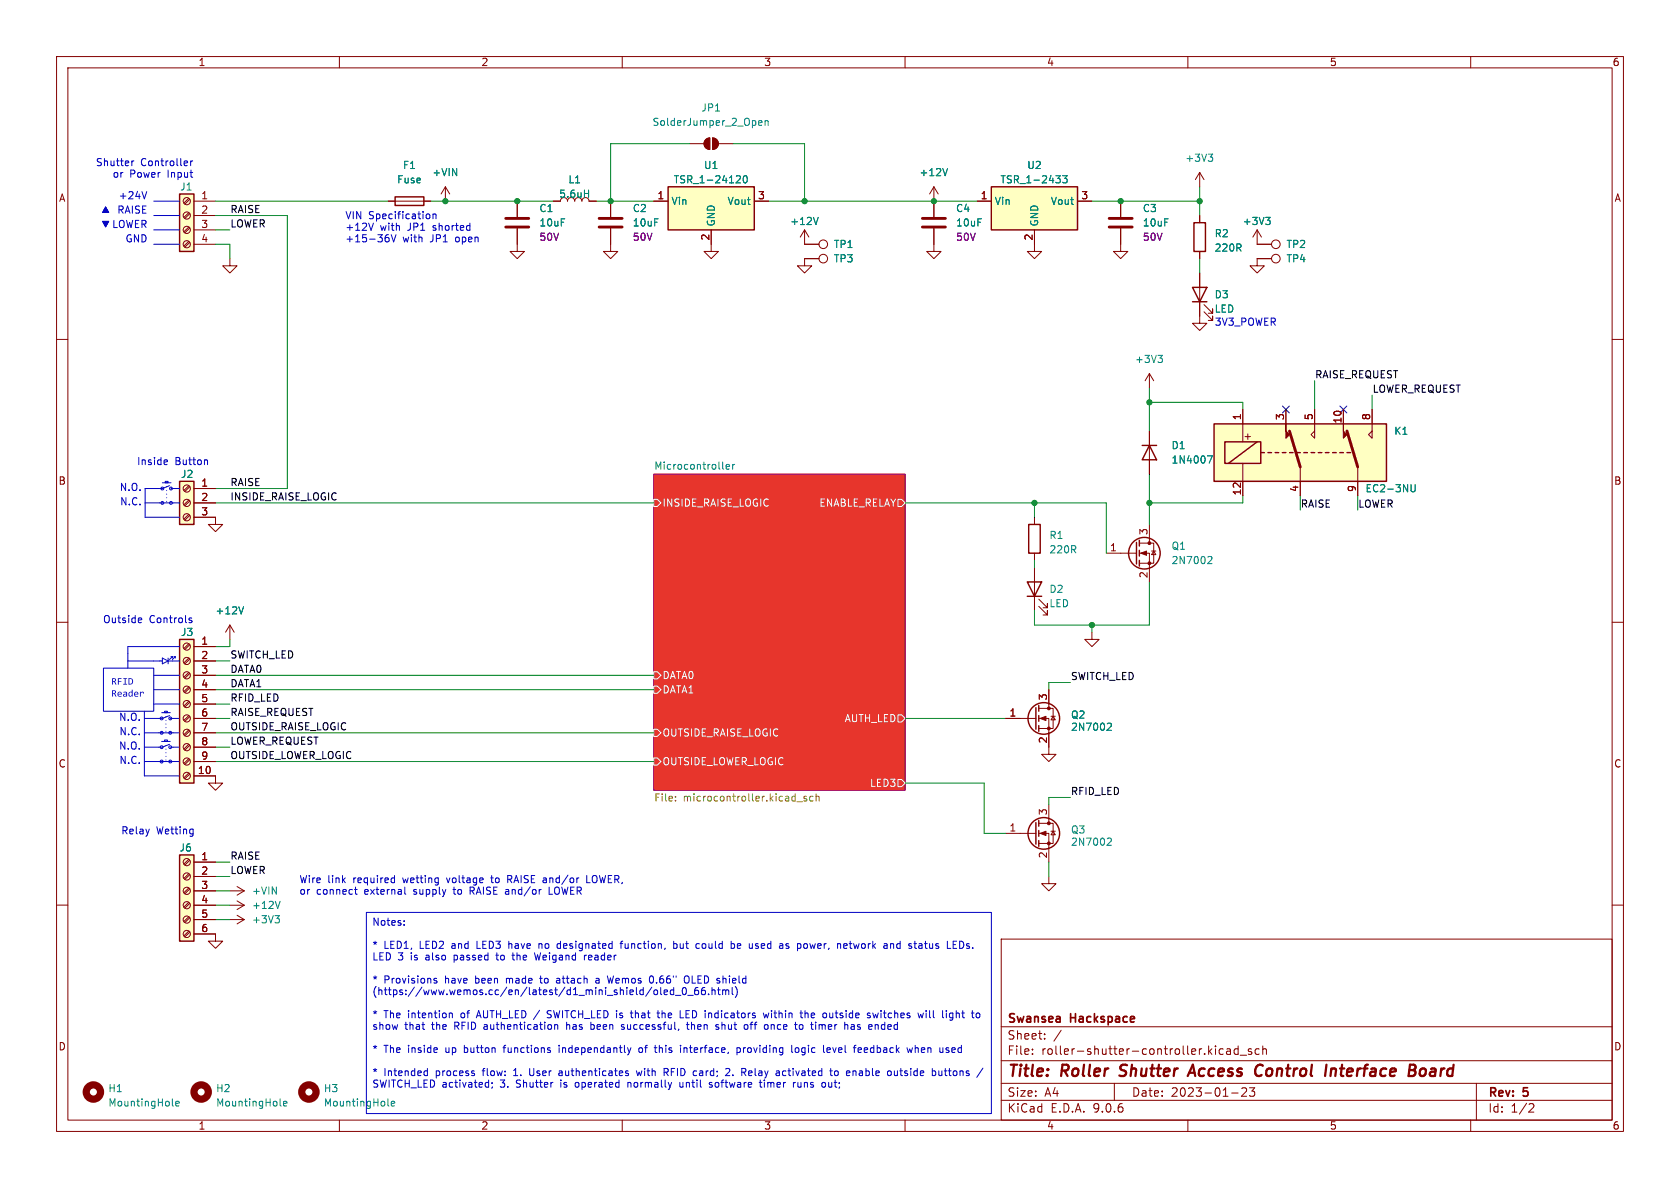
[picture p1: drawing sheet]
<svg xmlns="http://www.w3.org/2000/svg" width="297mm" height="210mm" viewBox="0 0 297 210" stroke-linecap="round" stroke-linejoin="round" font-family="sans-serif">
<defs><g id="words">
<g font-size="2.8" fill="#840000">
<text x="178" y="190.9">Title:</text>
<text x="187.7" y="190.9">Roller</text>
<text x="198.8" y="190.9">Shutter</text>
<text x="211.9" y="190.9">Access</text>
<text x="224.3" y="190.9">Control</text>
<text x="237.5" y="190.9">Interface</text>
<text x="253.1" y="190.9">Board</text>
</g>
<g font-size="2.1" fill="#840000">
<text x="178" y="184">Sheet:</text>
<text x="178" y="181.2">Swansea</text>
<text x="189.3" y="181.2">Hackspace</text>
<text x="178" y="186.7">File:</text>
<text x="184.1" y="186.7">roller-shutter-controller.kicad_sch</text>
<text x="178" y="196.9">KiCad</text>
<text x="178" y="194.1">Size:</text>
<text x="184.7" y="194.1">A4</text>
<text x="185.7" y="196.9">E.D.A.</text>
<text x="193.3" y="196.9">9.0.6</text>
<text x="200" y="194.1">Date:</text>
<text x="207" y="194.1">2023-01-23</text>
<text x="263" y="194.3">Rev:</text>
<text x="263" y="196.9">Id:</text>
<text x="267.1" y="196.9">1/2</text>
<text x="269.4" y="194.3">5</text>
</g>
<g font-size="1.8" fill="#840000">
<text x="35" y="11.9">1</text>
<text x="85" y="11.9">2</text>
<text x="135" y="11.9">3</text>
<text x="185" y="11.9">4</text>
<text x="235" y="11.9">5</text>
<text x="285" y="11.9">6</text>
<text x="10.3" y="35.9">A</text>
<text x="35.5" y="35.3">1</text>
<text x="116.1" y="35.3">1</text>
<text x="133.9" y="35.3">3</text>
<text x="173.3" y="35.3">1</text>
<text x="191.1" y="35.3">3</text>
<text x="285.3" y="35.9">A</text>
<text x="35.5" y="37.8">2</text>
<text x="35.5" y="40.4">3</text>
<text x="35.5" y="42.9">4</text>
<text x="125.5" y="42.6" transform="rotate(-90 125.5 42.6)">2</text>
<text x="182.6" y="42.6" transform="rotate(-90 182.6 42.6)">2</text>
<text x="219.5" y="74.4" transform="rotate(-90 219.5 74.4)">1</text>
<text x="219.7" y="78">+</text>
<text x="227.1" y="74.4" transform="rotate(-90 227.1 74.4)">3</text>
<text x="232.2" y="74.4" transform="rotate(-90 232.2 74.4)">5</text>
<text x="237.2" y="75" transform="rotate(-90 237.2 75)">10</text>
<text x="242.3" y="74.4" transform="rotate(-90 242.3 74.4)">8</text>
<text x="10.3" y="85.9">B</text>
<text x="35.5" y="86.1">1</text>
<text x="35.5" y="88.6">2</text>
<text x="219.5" y="87.7" transform="rotate(-90 219.5 87.7)">12</text>
<text x="229.6" y="87.1" transform="rotate(-90 229.6 87.1)">4</text>
<text x="239.8" y="87.1" transform="rotate(-90 239.8 87.1)">9</text>
<text x="285.3" y="85.9">B</text>
<text x="35.5" y="91.2">3</text>
<text x="202.9" y="94.7" transform="rotate(-90 202.9 94.7)">3</text>
<text x="196.1" y="97.5">1</text>
<text x="202.9" y="102.3" transform="rotate(-90 202.9 102.3)">2</text>
<text x="35.5" y="114">1</text>
<text x="35.5" y="116.6">2</text>
<text x="35.5" y="119.1">3</text>
<text x="35.5" y="121.7">4</text>
<text x="35.5" y="124.2">5</text>
<text x="185.2" y="123.9" transform="rotate(-90 185.2 123.9)">3</text>
<text x="35.5" y="126.7">6</text>
<text x="35.5" y="129.3">7</text>
<text x="35.5" y="131.8">8</text>
<text x="178.4" y="126.7">1</text>
<text x="185.2" y="131.5" transform="rotate(-90 185.2 131.5)">2</text>
<text x="10.3" y="135.9">C</text>
<text x="34.9" y="136.9">10</text>
<text x="35.5" y="134.4">9</text>
<text x="285.3" y="135.9">C</text>
<text x="178.4" y="147.1">1</text>
<text x="185.2" y="144.2" transform="rotate(-90 185.2 144.2)">3</text>
<text x="35.5" y="152.1">1</text>
<text x="35.5" y="154.7">2</text>
<text x="185.2" y="151.8" transform="rotate(-90 185.2 151.8)">2</text>
<text x="35.5" y="157.2">3</text>
<text x="35.5" y="159.8">4</text>
<text x="35.5" y="162.3">5</text>
<text x="35.5" y="164.8">6</text>
<text x="10.3" y="185.9">D</text>
<text x="285.3" y="185.9">D</text>
<text x="35" y="199.9">1</text>
<text x="85" y="199.9">2</text>
<text x="135" y="199.9">3</text>
<text x="185" y="199.9">4</text>
<text x="235" y="199.9">5</text>
<text x="285" y="199.9">6</text>
</g>
<g font-size="1.8" fill="#008484">
<text x="115.3" y="22.5">SolderJumper_2_Open</text>
<text x="123.9" y="19.9">JP1</text>
<text x="209.4" y="28.8">+3V3</text>
<text x="31.8" y="33.9">J1</text>
<text x="70.1" y="32.6">Fuse</text>
<text x="71.1" y="30.1">F1</text>
<text x="76.3" y="31.3">+VIN</text>
<text x="98.7" y="35.2">5.6uH</text>
<text x="100.4" y="32.6">L1</text>
<text x="119" y="32.6">TSR_1-24120</text>
<text x="124.4" y="30.1">U1</text>
<text x="162.5" y="31.3">+12V</text>
<text x="176.8" y="32.6">TSR_1-2433</text>
<text x="181.5" y="30.1">U2</text>
<text x="95.3" y="37.7">C1</text>
<text x="95.3" y="40.2">10uF</text>
<text x="111.8" y="37.7">C2</text>
<text x="111.8" y="40.2">10uF</text>
<text x="118.6" y="36.4">Vin</text>
<text x="126.6" y="40.1" transform="rotate(-90 126.6 40.1)">GND</text>
<text x="128.5" y="36.4">Vout</text>
<text x="139.6" y="40">+12V</text>
<text x="168.9" y="37.7">C4</text>
<text x="168.9" y="40.2">10uF</text>
<text x="175.8" y="36.4">Vin</text>
<text x="183.7" y="40.1" transform="rotate(-90 183.7 40.1)">GND</text>
<text x="185.7" y="36.4">Vout</text>
<text x="201.9" y="37.7">C3</text>
<text x="201.9" y="40.2">10uF</text>
<text x="219.6" y="40">+3V3</text>
<text x="147.3" y="44">TP1</text>
<text x="147.3" y="46.6">TP3</text>
<text x="214.6" y="42.1">R2</text>
<text x="214.6" y="44.7">220R</text>
<text x="227.3" y="44">TP2</text>
<text x="227.3" y="46.6">TP4</text>
<text x="214.6" y="52.9">D3</text>
<text x="214.6" y="55.5">LED</text>
<text x="200.6" y="64.4">+3V3</text>
<text x="246.4" y="77.1">K1</text>
<text x="115.6" y="83.1">Microcontroller</text>
<text x="207" y="79.6">D1</text>
<text x="207" y="82.1">1N4007</text>
<text x="31.9" y="84.7">J2</text>
<text x="241.3" y="87.2">EC2-3NU</text>
<text x="185.4" y="95.5">R1</text>
<text x="185.4" y="98">220R</text>
<text x="207" y="97.4">Q1</text>
<text x="207" y="99.9">2N7002</text>
<text x="185.4" y="105">D2</text>
<text x="185.4" y="107.5">LED</text>
<text x="31.9" y="112.6">J3</text>
<text x="38" y="108.8">+12V</text>
<text x="189.2" y="127.2">Q2</text>
<text x="189.2" y="129.4">2N7002</text>
<text x="189.2" y="147.5">Q3</text>
<text x="189.2" y="149.7">2N7002</text>
<text x="31.6" y="150.7">J6</text>
<text x="44.5" y="158.3">+VIN</text>
<text x="44.5" y="160.9">+12V</text>
<text x="44.5" y="163.4">+3V3</text>
<text x="19.1" y="193.3">H1</text>
<text x="19.1" y="195.8">MountingHole</text>
<text x="38.1" y="193.3">H2</text>
<text x="38.1" y="195.8">MountingHole</text>
<text x="57.2" y="193.3">H3</text>
<text x="57.2" y="195.8">MountingHole</text>
</g>
<g font-size="1.8" fill="#0000c2">
<text x="16.9" y="29.5">Shutter</text>
<text x="24.9" y="29.5">Controller</text>
<text x="19.8" y="31.5">or</text>
<text x="20.9" y="35.3">+24V</text>
<text x="22.9" y="31.5">Power</text>
<text x="29.7" y="31.5">Input</text>
<text x="17.8" y="37.7">þÿ%²</text>
<text x="17.8" y="40.3">þÿ%¼</text>
<text x="19.7" y="40.4">LOWER</text>
<text x="20.6" y="37.9">RAISE</text>
<text x="61" y="39">VIN</text>
<text x="61" y="41">+12V</text>
<text x="65.2" y="39">Specification</text>
<text x="67.2" y="41">with</text>
<text x="72.2" y="41">JP1</text>
<text x="76.8" y="41">shorted</text>
<text x="22.1" y="42.9">GND</text>
<text x="61" y="43">+15-36V</text>
<text x="71.2" y="43">with</text>
<text x="76.2" y="43">JP1</text>
<text x="80.8" y="43">open</text>
<text x="214.7" y="57.7">3V3_POWER</text>
<text x="24.1" y="82.3">Inside</text>
<text x="30.9" y="82.3">Button</text>
<text x="21.1" y="86.9">N.O.</text>
<text x="21.1" y="89.4">N.C.</text>
<text x="18.1" y="110.2">Outside</text>
<text x="26.4" y="110.2">Controls</text>
<text x="19.7" y="121.2">RFID</text>
<text x="19.7" y="123.4">Reader</text>
<text x="20.9" y="127.5">N.O.</text>
<text x="21" y="130.1">N.C.</text>
<text x="20.9" y="132.6">N.O.</text>
<text x="21" y="135.1">N.C.</text>
<text x="21.3" y="147.6">Relay</text>
<text x="27.6" y="147.6">Wetting</text>
<text x="52.8" y="156.2">Wire</text>
<text x="52.8" y="158.2">or</text>
<text x="55.9" y="158.2">connect</text>
<text x="57.9" y="156.2">link</text>
<text x="62.6" y="156.2">required</text>
<text x="64.5" y="158.2">external</text>
<text x="71.5" y="156.2">wetting</text>
<text x="73.4" y="158.2">supply</text>
<text x="79.5" y="156.2">voltage</text>
<text x="80.7" y="158.2">to</text>
<text x="83.7" y="158.2">RAISE and/or</text>
<text x="87.5" y="156.2">to</text>
<text x="90.6" y="156.2">RAISE and/or</text>
<text x="98.1" y="158.2">LOWER</text>
<text x="105" y="156.2">LOWER,</text>
<text x="65.7" y="164">Notes:</text>
<text x="65.7" y="168.1">*</text>
<text x="65.7" y="170.1">LED 3</text>
<text x="67.9" y="168.1">LED1,</text>
<text x="72.7" y="170.1">is</text>
<text x="74.3" y="168.1">LED2</text>
<text x="75.5" y="170.1">also</text>
<text x="80.1" y="168.1">and</text>
<text x="80.7" y="170.1">passed</text>
<text x="84.7" y="168.1">LED3</text>
<text x="88.4" y="170.1">to</text>
<text x="90.6" y="168.1">have</text>
<text x="91.5" y="170.1">the</text>
<text x="95.6" y="170.1">Weigand</text>
<text x="96.1" y="168.1">no</text>
<text x="99.6" y="168.1">designated</text>
<text x="104.5" y="170.1">reader</text>
<text x="111" y="168.1">function,</text>
<text x="120.5" y="168.1">but</text>
<text x="124.7" y="168.1">could</text>
<text x="131.1" y="168.1">be</text>
<text x="134.5" y="168.1">used</text>
<text x="140.1" y="168.1">as</text>
<text x="143.4" y="168.1">power,</text>
<text x="150.7" y="168.1">network</text>
<text x="159.1" y="168.1">and</text>
<text x="163.8" y="168.1">status</text>
<text x="170.7" y="168.1">LEDs.</text>
<text x="65.7" y="174.2">*</text>
<text x="65.7" y="176.2">(https://www.wemos.cc/en/latest/d1_mini_shield/oled_0_66.html)</text>
<text x="67.9" y="174.2">Provisions</text>
<text x="78.8" y="174.2">have</text>
<text x="84.3" y="174.2">been</text>
<text x="89.9" y="174.2">made</text>
<text x="96.2" y="174.2">to</text>
<text x="99.2" y="174.2">attach</text>
<text x="106.4" y="174.2">a</text>
<text x="108.7" y="174.2">Wemos</text>
<text x="116.3" y="174.2">0.66&quot;</text>
<text x="122.7" y="174.2">OLED shield</text>
<text x="65.7" y="180.3">*</text>
<text x="65.7" y="182.4">show</text>
<text x="67.9" y="180.3">The</text>
<text x="71.5" y="182.4">that</text>
<text x="72.2" y="180.3">intention</text>
<text x="76.5" y="182.4">the</text>
<text x="80.6" y="182.4">RFID</text>
<text x="81.8" y="180.3">of</text>
<text x="84.8" y="180.3">AUTH_LED /</text>
<text x="86" y="182.4">authentication</text>
<text x="97.6" y="180.3">SWITCH_LED is</text>
<text x="100.8" y="182.4">has</text>
<text x="105.3" y="182.4">been</text>
<text x="110.9" y="182.4">successful,</text>
<text x="112.8" y="180.3">that</text>
<text x="117.7" y="180.3">the</text>
<text x="121.9" y="180.3">LED indicators</text>
<text x="122.7" y="182.4">then</text>
<text x="128" y="182.4">shut</text>
<text x="133.2" y="182.4">off</text>
<text x="137" y="182.4">once</text>
<text x="137.1" y="180.3">within</text>
<text x="142.7" y="182.4">to</text>
<text x="143.8" y="180.3">the</text>
<text x="145.7" y="182.4">timer</text>
<text x="148" y="180.3">outside</text>
<text x="151.8" y="182.4">has</text>
<text x="156" y="180.3">switches</text>
<text x="156.3" y="182.4">ended</text>
<text x="165.3" y="180.3">will</text>
<text x="169.7" y="180.3">light</text>
<text x="65.7" y="186.5">*</text>
<text x="65.7" y="190.5">*</text>
<text x="67.9" y="186.5">The</text>
<text x="67.9" y="190.5">Intended</text>
<text x="72.2" y="186.5">inside</text>
<text x="77.1" y="190.5">process</text>
<text x="79" y="186.5">up</text>
<text x="82.5" y="186.5">button</text>
<text x="85.6" y="190.5">flow:</text>
<text x="89.7" y="186.5">functions</text>
<text x="91.3" y="190.5">1.</text>
<text x="94.3" y="190.5">User</text>
<text x="99.7" y="186.5">independantly</text>
<text x="99.7" y="190.5">authenticates</text>
<text x="113.7" y="190.5">with</text>
<text x="114" y="186.5">of</text>
<text x="117.1" y="186.5">this</text>
<text x="118.6" y="190.5">RFID</text>
<text x="121.7" y="186.5">interface,</text>
<text x="124" y="190.5">card;</text>
<text x="130" y="190.5">2.</text>
<text x="131.9" y="186.5">providing</text>
<text x="133" y="190.5">Relay</text>
<text x="139.3" y="190.5">activated</text>
<text x="141.8" y="186.5">logic</text>
<text x="147.6" y="186.5">level</text>
<text x="149.1" y="190.5">to</text>
<text x="152.1" y="190.5">enable</text>
<text x="153.3" y="186.5">feedback</text>
<text x="159.6" y="190.5">outside</text>
<text x="162.9" y="186.5">when</text>
<text x="167.7" y="190.5">buttons</text>
<text x="168.8" y="186.5">used</text>
<text x="65.7" y="192.6">SWITCH_LED activated;</text>
<text x="88.6" y="192.6">3.</text>
<text x="91.6" y="192.6">Shutter</text>
<text x="99.6" y="192.6">is</text>
<text x="102.4" y="192.6">operated</text>
<text x="111.8" y="192.6">normally</text>
<text x="121.2" y="192.6">until</text>
<text x="126.7" y="192.6">software</text>
<text x="135.8" y="192.6">timer</text>
<text x="141.9" y="192.6">runs</text>
<text x="147.2" y="192.6">out;</text>
</g>
<g font-size="1.8">
<text x="40.6" y="37.8">RAISE</text>
<text x="40.6" y="40.3">LOWER</text>
<text x="232.4" y="67">RAISE_REQUEST</text>
<text x="242.6" y="69.5">LOWER_REQUEST</text>
<text x="40.6" y="86">RAISE</text>
<text x="40.6" y="88.6">INSIDE_RAISE_LOGIC</text>
<text x="229.9" y="89.8">RAISE</text>
<text x="240" y="89.8">LOWER</text>
<text x="40.6" y="119">DATA0</text>
<text x="40.6" y="116.5">SWITCH_LED</text>
<text x="40.6" y="121.6">DATA1</text>
<text x="40.6" y="124.1">RFID_LED</text>
<text x="189.2" y="120.3">SWITCH_LED</text>
<text x="40.6" y="131.7">LOWER_REQUEST</text>
<text x="40.6" y="126.7">RAISE_REQUEST</text>
<text x="40.6" y="129.2">OUTSIDE_RAISE_LOGIC</text>
<text x="40.6" y="134.3">OUTSIDE_LOWER_LOGIC</text>
<text x="189.2" y="140.6">RFID_LED</text>
<text x="40.6" y="154.6">LOWER</text>
<text x="40.6" y="152.1">RAISE</text>
</g>
<g font-size="1.8" fill="#840084">
<text x="95.3" y="42.8">50V</text>
<text x="111.8" y="42.8">50V</text>
<text x="168.9" y="42.8">50V</text>
<text x="201.9" y="42.8">50V</text>
</g>
<g font-size="1.8" fill="#fff">
<text x="117" y="89.8">INSIDE_RAISE_LOGIC</text>
<text x="144.7" y="89.8">ENABLE_RELAY</text>
<text x="117" y="120.2">DATA0</text>
<text x="117" y="122.8">DATA1</text>
<text x="117" y="130.4">OUTSIDE_RAISE_LOGIC</text>
<text x="149.2" y="127.9">AUTH_LED</text>
<text x="117" y="135.5">OUTSIDE_LOWER_LOGIC</text>
<text x="153.7" y="139.3">LED3</text>
</g>
<g font-size="1.8" fill="#848400">
<text x="115.6" y="142">File:</text>
<text x="120.8" y="142">microcontroller.kicad_sch</text>
</g>
</g></defs>
<g fill="#fff" stroke="#fff" stroke-width=".18">
<path d="M0 0h297v210h-297z"/>
<circle cx="28.6" cy="134.6" r=".25"/>
<circle cx="28.6" cy="129.5" r=".25"/>
</g>
<g fill="none" stroke="#840000" stroke-width=".18">
<path d="M10 10h277v190h-277zM12 12h273v186h-273zM60 10v2M110 10v2M160 10v2M210 10v2M260 10v2M10 60h2M285 60h2M10 110h2M285 110h2M10 160h2"/>
<path d="M177 166h108v32h-108zM285 160h2M60 198v2M110 198v2M160 198v2M177 194.5h108M177 191.5h108M177 187.5h108M177 181.5h108M182.5 186.3v.1M182.5 185.5v.1M184.7 183.6v.1"/>
<path d="M184.7 182.8v.1M187.6 182.1l-1.3 2M197 191.5v3M210 198v2M215.5 186.1l.3 .3 .4-.1M216.2 185.5l-.4-.1-.3 .3M216.9 185.5h.6v.9M217.5 185.8h-.5a.29 .29 0 0 0-.2 .3 .29 .29 0 0 0 .2 .3l.5-.1M217.7 193.2h1.2M218.9 185.5l-.4-.1-.3 .3v.4l.1 .2h.6M218.9 184.9v1.5M219.2 186.5h1.2"/>
<path d="M219.5 192.4l.6-.1 .2 .1 .1 .3-.9 1.1h.9M220.9 192.3h.9l-.5 .6 .4 .1v.7l-.2 .1h-.4l-.2-.1M221.2 185.5l-.3-.1-.2 .2v.2l.5 .2v.3h-.5M222.6 185.5l-.4-.1-.3 .3v.4l.1 .2h.6M223.2 185.5l.3-.1 .3 .1 .1 .9M223.2 184.9v1.5M260 198v2M261 191.5v6.5M270.5 195.1l.5 .1 .2 .3-1 1.1h1"/>
</g>
<path d="M197.9 190.1l.3 .1M198.2 188.4l-.1 .2v.4M210 190.2l.9-2 .4 2M210.2 189.6h1M222.7 188.2l.5 .2M223 190l-.4 .2M235.5 189l.2-.1 .4 .1v1.2M250.2 189.4v.4M250.2 188.4l.1 .2-.2 .4M251.2 189.1a.52 .52 0 0 1 .5-.2 .52 .52 0 0 1 .4 .4l-.1 .5a.55 .55 0 0 1-.5 .4 .55 .55 0 0 1-.5-.4z" fill="none" stroke="#840000" stroke-width=".4"/>
<path d="M115.6 83.8h44.4v55.9h-44.4z" fill="#e7352c" stroke="#e7352c" stroke-width=".18"/>
<path d="M29.1 130.8h.5v.3h-.5z" fill="#fff"/>
<g fill="#fff" stroke="#fff" stroke-width=".18">
<circle cx="30.2" cy="88.9" r=".25"/>
<circle cx="28.6" cy="127" r=".25"/>
<circle cx="28.7" cy="88.9" r=".25"/>
<circle cx="30.1" cy="134.6" r=".25"/>
</g>
<path d="M29.2 85.1h.5v.2h-.5z" fill="#fff"/>
<g fill="#fff" stroke="#fff" stroke-width=".18">
<circle cx="30.1" cy="132.1" r=".25"/>
<circle cx="30.1" cy="127" r=".25"/>
<circle cx="28.7" cy="86.4" r=".25"/>
<circle cx="28.6" cy="132.1" r=".25"/>
<circle cx="30.2" cy="86.4" r=".25"/>
<circle cx="30.1" cy="129.5" r=".25"/>
</g>
<path d="M29.1 125.7h.5v.3h-.5z" fill="#fff"/>
<path d="M115.6 83.8h44.4v55.9h-44.4z" fill="none" stroke="#840084" stroke-width=".18"/>
<path d="M115.6 88.3h.6l.6 .6-.6 .6h-.6zM158.7 88.3h.7l.6 .6-.6 .6h-.7zM115.6 118.7h.6l.6 .7-.6 .6h-.6zM115.6 134h.6l.6 .6-.6 .7h-.6zM115.6 128.9h.6l.6 .6-.6 .7h-.6zM115.6 121.3h.6l.6 .6-.6 .7h-.6zM158.7 126.4h.7l.6 .6-.6 .6h-.7zM158.7 137.8h.7l.6 .6-.6 .7h-.7z" fill="none" stroke="#fff" stroke-width=".18"/>
<path d="M127.8 82.8l.1 .1M128.4 82.5l.6-.1-.1-.2-.3-.1-.2 .2v.6h.5M129.5 82.1v.8M129.9 82.1l-.4 .2" fill="none" stroke="#008484" stroke-width=".18"/>
<path d="M119.4 141.5v.1M119.4 140.8v.1M140.9 141.7h1M142.6 140.8h-.3l-.2 .1 .1 .2 .4 .1v.3h-.5M143.7 140.8h-.3l-.3 .2 .1 .5h.5M144.3 140.9l.2-.1h.3v.8M144.3 140.3v1.3" fill="none" stroke="#848400" stroke-width=".18"/>
<path d="M31.7 151.1h2.6v15.3h-2.6z" fill="#ffffc2"/>
<path d="M31.7 151.1h2.6v15.3h-2.6z" fill="none" stroke="#840000" stroke-width=".25"/>
<g fill="none" stroke="#840000" stroke-width=".18">
<path d="M33.4 151.9l-.9 .8M33.4 154.4l-.9 .9M33.4 157l-.9 .8M33.4 159.5l-.9 .9M33.6 152.1l-.9 .8M33.6 154.6l-.9 .8M33.6 157.1l-.9 .9M33.6 159.7l-.9 .8M34.3 152.4h3.8M34.3 154.9h3.8M34.3 157.5h3.8M40.6 157.5h2.6"/>
<path d="M41.9 156.7l1.3 .8M43.2 157.5l-1.3 .7M33.4 162.1l-.9 .8M33.4 164.6l-.9 .8M33.6 162.2l-.9 .9M33.6 164.8l-.9 .8M34.3 160h3.8M34.3 162.6h3.8M34.3 165.1h3.8"/>
<circle cx="33" cy="152.4" r=".63"/>
<circle cx="33" cy="157.5" r=".63"/>
<circle cx="33" cy="154.9" r=".63"/>
<circle cx="33" cy="162.6" r=".63"/>
<circle cx="33" cy="160" r=".63"/>
<circle cx="33" cy="165.1" r=".63"/>
</g>
<path d="M31.7 113h2.6v25.4h-2.6z" fill="#ffffc2"/>
<path d="M181.9 92.7h2v5.1h-2zM31.7 113h2.6v25.4h-2.6z" fill="none" stroke="#840000" stroke-width=".25"/>
<g fill="none" stroke="#840000" stroke-width=".18">
<path d="M142.2 45.7v1.3h1.3l-1.3 1.3-1.2-1.3h1.2M182.9 91.4v1.3M182.9 97.8v1.3M33.4 113.8l-.9 .8M33.4 116.3l-.9 .9M33.4 118.9l-.9 .8M33.6 114l-.9 .8M33.6 116.5l-.9 .8M33.6 119l-.9 .9M34.3 114.3h3.8M34.3 116.8h3.8M34.3 119.4h3.8"/>
<path d="M40.6 110.5l.8 1.3M40.6 110.5l-.7 1.3M40.6 110.5v2.5M33.4 121.4l-.9 .9M33.4 124l-.9 .8M33.4 126.5l-.9 .8M33.4 129l-.9 .9M33.4 131.6l-.9 .8M33.4 134.1l-.9 .9M33.4 136.7l-.9 .8M33.6 121.6l-.9 .8M33.6 124.1l-.9 .9"/>
<path d="M33.6 126.7l-.9 .8M33.6 129.2l-.9 .8M33.6 131.7l-.9 .9M33.6 134.3l-.9 .8M33.6 136.8l-.9 .9M34.3 137.2h3.8v1.2h-1.3l1.3 1.3 1.3-1.3h-1.3M34.3 121.9h3.8M34.3 124.5h3.8M34.3 127h3.8M34.3 129.5h3.8M34.3 132.1h3.8M34.3 134.6h3.8"/>
<circle cx="33" cy="119.4" r=".63"/>
<circle cx="33" cy="116.8" r=".63"/>
<circle cx="33" cy="114.3" r=".63"/>
<circle cx="33" cy="124.5" r=".63"/>
<circle cx="33" cy="121.9" r=".63"/>
<circle cx="33" cy="127" r=".63"/>
<circle cx="33" cy="134.6" r=".63"/>
<circle cx="33" cy="129.5" r=".63"/>
<circle cx="33" cy="132.1" r=".63"/>
<circle cx="33" cy="137.2" r=".63"/>
</g>
<path d="M43.1 107.3l-.5 1.2" fill="none" stroke="#008484" stroke-width=".18"/>
<path d="M31.7 34.3h2.6v10.2h-2.6z" fill="#ffffc2"/>
<path d="M31.7 34.3h2.6v10.2h-2.6zM69.8 34.8h5.1v1.5h-5.1zM210.8 50.8h2.6l-1.3 2.5zM210.8 53.3h2.6" fill="none" stroke="#840000" stroke-width=".25"/>
<g fill="none" stroke="#840000" stroke-width=".18">
<path d="M33.4 35.1l-.9 .8M33.4 37.6l-.9 .8M33.6 35.2l-.9 .9M33.6 37.8l-.9 .8M34.3 35.6h3.8M34.3 38.1h3.8M68.6 35.6h7.6M78.7 33l-.7 1.3M78.7 33l.8 1.3M78.7 33v2.6M33.4 40.1l-.9 .9M33.4 42.7l-.9 .8"/>
<path d="M33.6 40.3l-.9 .8M33.6 42.8l-.9 .9M34.3 40.6h3.8M34.3 43.2h3.8M212.1 48.3v7.6M212.9 55.1l1.5 1.5v-.7v.7h-.8M212.9 53.8l1.5 1.6v-.8v.8h-.8M203.2 66l.8 1.3M203.2 66l-.8 1.3M203.2 66v2.6"/>
<circle cx="33" cy="38.1" r=".63"/>
<circle cx="33" cy="35.6" r=".63"/>
<circle cx="33" cy="40.6" r=".63"/>
<circle cx="33" cy="43.2" r=".63"/>
</g>
<path d="M204.7 62.8h.8l-.4 .5M205.3 63.3l.2 .2v.3l-.2 .3" fill="none" stroke="#008484" stroke-width=".18"/>
<path d="M214.6 74.9h30.5v10.2h-30.5z" fill="#ffffc2"/>
<g fill="none" stroke="#840000" stroke-width=".25">
<path d="M214.6 74.9h30.5v10.2h-30.5zM216.5 78.1h6.4v3.8h-6.4zM222.2 78.1l-5 3.8M222.9 80h.6M224.2 80h.6M225.4 80h.7M226.7 80h.6M228 80h.6M229.2 80h.7M230.5 80h.6M231.8 80h.6M233 80h.7"/>
<path d="M234.3 80h.6M235.6 80h.6M236.9 80h.6M238.1 80h.7"/>
</g>
<path d="M97.8 35.6h1.3M102.9 35.6a.64 .64 0 0 1 .6-.7 .64 .64 0 0 1 .6 .7h1.3M107.9 43.2v1.3h1.3l-1.3 1.2-1.2-1.2h1.2M219.7 72.4v5.7M227.3 72.4v2.5M232.4 72.4v5.1l-.6-.7 .6-.6M237.5 72.4v2.5M242.6 72.4v5.1l-.7-.7 .7-.6M219.7 81.9v5.7M229.9 82.6v5M240 82.6v5" fill="none" stroke="#840000" stroke-width=".18"/>
<g fill="#840000" stroke="#840000" stroke-width=".18">
<path d="M227.3 74.9v1.3l.7 .6-.7 .7z"/>
<path d="M237.5 74.9v1.3l.6 .6-.6 .7z"/>
</g>
<path d="M228 76.2l1.9 6.4M238.1 76.2l1.9 6.4" fill="none" stroke="#840000" stroke-width=".51"/>
<path d="M103.3 34.2h.7M104 33.6v1.3M249.5 85.7v1l.2 .2h.4l.1-.2v-1" fill="none" stroke="#008484" stroke-width=".18"/>
<path d="M31.7 85.1h2.6v7.6h-2.6z" fill="#ffffc2"/>
<g fill="none" stroke="#840000" stroke-width=".25">
<path d="M211.1 39.4h2v5.1h-2zM201.9 78.7h2.6M203.2 78.7l1.3 2.6h-2.6zM31.7 85.1h2.6v7.6h-2.6zM200.9 95.9v3.8M201.4 95.5v1M201.4 97.3v1M201.4 99.1v1M181.6 102.9h2.5l-1.2 2.5zM181.6 105.4h2.5M183.1 125.1v3.8M183.6 124.7v1"/>
<path d="M183.6 126.5v1M183.6 128.3v1M183.1 145.4v3.8M183.6 145v1.1M183.6 146.8v1M183.6 148.6v1"/>
<circle cx="202.3" cy="97.8" r="2.79"/>
<circle cx="184.5" cy="127" r="2.79"/>
<circle cx="184.5" cy="147.3" r="2.79"/>
</g>
<g fill="none" stroke="#840000" stroke-width=".18">
<path d="M91.4 35.6v2.8M165.1 33l.8 1.3M165.1 33l-.8 1.3M165.1 33v5.4M212.1 38.1v1.3M40.6 45.7v1.3h-1.2l1.2 1.3 1.3-1.3h-1.3M91.4 40.4v4.1h1.3l-1.3 1.2-1.2-1.2h1.2M142.2 40.6v2.6h2.6M142.2 45.7h2.6M142.2 40.6l.8 1.3M142.2 40.6l-.7 1.3M165.1 40.4v4.1h1.3l-1.3 1.2-1.3-1.2h1.3"/>
<path d="M182.9 43.2v1.3h1.2l-1.2 1.2-1.3-1.2h1.3M198.1 43.2v1.3h1.3l-1.3 1.2-1.3-1.2h1.3M212.1 44.5v1.2M222.2 45.7v1.3h1.3l-1.3 1.3-1.2-1.3h1.2M222.2 40.6l-.7 1.3M222.2 40.6l.8 1.3M222.2 40.6v2.6M203.2 76.2v7.6M33.4 85.9l-.9 .8M33.4 88.4l-.9 .8M33.4 90.9l-.9 .9M33.6 86l-.9 .9"/>
<path d="M33.6 88.6l-.9 .8M33.6 91.1l-.9 .8M34.3 91.4h3.8v1.3h1.3l-1.3 1.3-1.3-1.3h1.3M34.3 86.4h3.8M34.3 88.9h3.8M195.6 97.8h5.3M201.4 96h2.6v3.6h-2.6M201.4 97.8h1.8v5.1M203.2 92.7v3.3M203.6 97.4h.7M204 97.4l.3 .6h-.7zM182.9 100.3v7.7"/>
<path d="M183.6 107.2l1.6 1.5v-.7v.7h-.8M183.6 105.9l1.6 1.5v-.7v.7h-.8M193 111.8v1.2h1.3l-1.3 1.3-1.2-1.3h1.2M177.8 127h5.3M183.6 127h1.8v6.4h1.3l-1.3 1.2-1.3-1.2h1.3M183.6 125.2h2.6v3.6h-2.6M185.4 121.9v3.3M185.8 126.6h.8M186.2 126.6l.4 .7h-.8zM41.9 159.3l1.3 .7M177.8 147.3h5.3M183.6 145.5h2.6v3.6h-2.6"/>
<path d="M183.6 147.3h1.8v5.1M185.4 154.9v1.3h1.3l-1.3 1.3-1.3-1.3h1.3M185.4 142.2v3.3M185.8 146.9h.8M186.2 146.9l.4 .7h-.8zM38.1 165.1v1.3h-1.3l1.3 1.2 1.3-1.2h-1.3M40.6 162.6h2.6M40.6 160h2.6M41.9 161.8l1.3 .8M43.2 162.6l-1.3 .7M43.2 160l-1.3 .8"/>
<circle cx="145.5" cy="45.7" r=".76"/>
<circle cx="145.5" cy="43.2" r=".76"/>
<circle cx="33" cy="91.4" r=".63"/>
<circle cx="33" cy="88.9" r=".63"/>
<circle cx="33" cy="86.4" r=".63"/>
</g>
<g fill="#840000" stroke="#840000" stroke-width=".18">
<path d="M201.7 97.8l1-.4v.8z"/>
<path d="M183.9 147.3l1-.4v.8z"/>
<path d="M183.9 127l1-.4v.8z"/>
<circle cx="203.2" cy="96" r=".25"/>
<circle cx="203.2" cy="99.6" r=".25"/>
<circle cx="185.4" cy="145.5" r=".25"/>
<circle cx="185.4" cy="149.1" r=".25"/>
<circle cx="185.4" cy="125.2" r=".25"/>
<circle cx="185.4" cy="128.8" r=".25"/>
</g>
<g fill="none" stroke="#008484" stroke-width=".18">
<path d="M144.7 38.4l-.5 1.3M167.5 29.8l-.4 1.3M223.8 38.4h.7l-.4 .5M224.3 38.9l.2 .3v.3l-.2 .2M213.5 80.6h.8l-.5 1.3M213.7 98.4h.4l.2 .3-.8 .9h.8M195.9 127.8l.5 .1 .1 .3-.8 .9h.8M49.5 159.3l-.4 1.3M195.9 148.2h.5l.1 .3-.8 .9h.8M48.6 161.9h.8l-.4 .5M49.2 162.4l.2 .2v.3l-.2 .2M30.5 195.3l.2 .2"/>
<path d="M31.1 195.1l.6-.1-.1-.3h-.3l-.2 .2v.6h.5M49.5 195.3l.2 .2M50.1 195.1l.6-.1v-.3h-.4l-.2 .2 .1 .6h.5M68.6 195.3l.2 .2M69.2 195.1l.6-.1-.1-.3h-.3l-.2 .2v.6h.5"/>
</g>
<g fill="none" stroke="#840000" stroke-width="1.3">
<circle cx="16.5" cy="193" r="1.27"/>
<circle cx="35.6" cy="193" r="1.27"/>
<circle cx="54.6" cy="193" r="1.27"/>
</g>
<path d="M89.4 38.6h4.1M163.1 38.6h4M89.4 40.1h4.1M163.1 40.1h4" fill="none" stroke="#840000" stroke-width=".51"/>
<path d="M175.3 33h15.2v7.6h-15.2z" fill="#ffffc2"/>
<path d="M175.3 33h15.2v7.6h-15.2z" fill="none" stroke="#840000" stroke-width=".25"/>
<g fill="none" stroke="#840000" stroke-width=".18">
<path d="M172.7 35.6h2.6M190.5 35.6h2.5M198.1 35.6v2.8M212.1 30.5l-.8 1.3M212.1 30.5l.8 1.3M212.1 30.5v2.5M125.7 43.2v1.3h1.3l-1.3 1.2-1.2-1.2h1.2M182.9 40.6v2.6M198.1 40.4v2.8M212.1 55.9v1.3h1.3l-1.3 1.2-1.3-1.2h1.3M222.2 43.2h2.6M222.2 45.7h2.6"/>
<circle cx="225.6" cy="45.7" r=".76"/>
<circle cx="225.6" cy="43.2" r=".76"/>
</g>
<path d="M186.7 31.1h.7l-.4 .4M187.3 31.6l.1 .2-.1 .5M187.9 31.1h.8l-.5 .4 .4 .2v.5l-.2 .1-.5-.1M213.6 27.2h.8l-.4 .5M214.1 27.7l.3 .3v.3l-.3 .2" fill="none" stroke="#008484" stroke-width=".18"/>
<path d="M196.1 38.6h4.1M196.1 40.1h4.1" fill="none" stroke="#840000" stroke-width=".51"/>
<path d="M118.1 33h15.2v7.6h-15.2z" fill="#ffffc2"/>
<path d="M118.1 33h15.2v7.6h-15.2z" fill="none" stroke="#840000" stroke-width=".25"/>
<g fill="none" stroke="#840000" stroke-width=".18">
<path d="M68.6 35.6h1.2M74.9 35.6h1.3M91.4 35.6v2.8M97.8 35.6h1.3M104.1 35.6h1.3M107.9 35.6v2.8M115.6 35.6h2.5M121.9 25.4h2.6M124.8 24.7l.7-.3v2a1.02 1.02 0 0 1-1-.6 1.02 1.02 0 0 1 .3-1.1zM126 24.4a1.02 1.02 0 0 1 1 1 1.02 1.02 0 0 1-1 1zM127 25.4h2.5M133.3 35.6h2.6"/>
<path d="M165.1 35.6v2.8M172.7 35.6h2.6M190.5 35.6h2.5M198.1 35.6v2.8M212.1 38.1v1.3M91.4 40.4v2.8M107.9 40.4v2.8M125.7 40.6v2.6M142.2 43.2h2.6M142.2 45.7h2.6M165.1 40.4v2.8M182.9 40.6v2.6"/>
<path d="M198.1 40.4v2.8M212.1 44.5v1.2M212.1 48.3v2.5M212.1 53.3v2.6M222.2 43.2h2.6M222.2 45.7h2.6M203.2 76.2v2.5M219.7 72.4v2.5M227.3 72.4v2.5M232.4 72.4v2.5M237.5 72.4v2.5M242.6 72.4v2.5"/>
<path d="M34.3 86.4h3.8M34.3 88.9h3.8M34.3 91.4h3.8M203.2 81.3v2.5M219.7 85.1v2.5M229.9 85.1v2.5M240 85.1v2.5M34.3 114.3h3.8M34.3 116.8h3.8M34.3 119.4h3.8M34.3 121.9h3.8M34.3 124.5h3.8"/>
<path d="M34.3 127h3.8M34.3 129.5h3.8M34.3 132.1h3.8M34.3 134.6h3.8M34.3 137.2h3.8M177.8 127h2.5M185.4 121.9v2.6M185.4 129.5v2.6M34.3 152.4h3.8M34.3 154.9h3.8M34.3 157.5h3.8M34.3 160h3.8"/>
<path d="M34.3 162.6h3.8M34.3 165.1h3.8"/>
</g>
<g fill="none" stroke="#008484" stroke-width=".18">
<path d="M103.3 34.2h.7M104 33.6v1.3M130.4 31.1h.4l.1 .3-.8 .9h.8M131.6 31.1h.1a.68 .68 0 0 1 .4 .6 .68 .68 0 0 1-.4 .6 .84 .84 0 0 1-.1-1.2zM134.1 21.7l.6-.1v-.2l-.4-.1-.2 .2 .1 .6h.5M135.3 21.4l.1-.1 .3 .1 .1 .8M135.3 21.3v.9M144.7 38.4l-.5 1.3M167.5 29.8l-.4 1.3M186.7 31.1h.7l-.4 .4M187.3 31.6l.1 .2-.1 .5M187.9 31.1h.8l-.5 .4 .4 .2v.5l-.2 .1-.5-.1"/>
<path d="M223.8 38.4h.7l-.4 .5M224.3 38.9l.2 .3v.3l-.2 .2M213.5 80.6h.8l-.5 1.3M249.5 85.7v1l.2 .2h.4l.1-.2v-1M43.1 107.3l-.5 1.2M195.9 127.8l.5 .1 .1 .3-.8 .9h.8"/>
</g>
<path d="M105.9 38.6h4.1M105.9 40.1h4.1" fill="none" stroke="#840000" stroke-width=".51"/>
<g fill="#840000" stroke="#840000" stroke-width=".18">
<path d="M124.8 24.7l.7-.3v2a1.02 1.02 0 0 1-1-.6 1.02 1.02 0 0 1 .3-1.1z"/>
<path d="M126 24.4a1.02 1.02 0 0 1 1 1 1.02 1.02 0 0 1-1 1z"/>
</g>
<g fill="none" stroke="#0000c2" stroke-width=".18">
<path d="M23.3 28.4v.9M23.7 28.4l-.4 .3M25.9 33.9l-.4 1.2M27.2 38.1h4.5M27.2 35.6h4.5M33.1 28.5l.1 .2-.6 .2M33.7 28.4v.9M34.1 28.4l-.4 .3M66 39.4l-.4 1.3M75.6 37.8l.3 .1 .1 .2-.1 .5-.3 .1M76.5 37.9l.2-.1 .3 .1 .1 .8M76.5 37.8v.9"/>
<path d="M27.2 40.6h4.5M27.2 43.2h4.5M68.2 42h.4l.2 .2-.1 .5h-.5M69.2 41.5l.4 1.3 .4-1.3M25.7 88.9h6M28.7 85.3h1.5M29.2 81.3l.4 .1v.2l-.6 .1M29.2 85.1h.5v.2h-.5zM29.6 82.1h-.4M30 85.9l-1.3 .5h-3v5h6M30.2 86.4h1.5M36.5 81.3l.2 .2v.6"/>
<path d="M18.3 118.1h8.9v7.6h-8.9zM22.6 116.8h6.1M24.6 109.2l.4 .1 .1 .2-.6 .2M25 110l-.4 .1M27.2 119.4h4.5M28.7 116.3l1 .5-1 .5zM29.7 116.8h2M29.7 116.3v1M30.2 116.1h.3M30.5 116.1v.2M30.5 116.1l-.5 .5M30.7 116.1h.3"/>
<path d="M31 116.1l-.5 .5M31 116.1v.2M31.7 114.3h-9.1v3.8M33.5 109.6l.4 .1v.2l-.1 .2-.4-.1M33.5 109.3h.4M25.5 129.5h6.1M25.5 125.7v11.5h6.1M25.5 127h3.1M25.5 134.6h6.1M25.5 132.1h3.1M27.2 124.5h4.5M27.2 121.9h4.5"/>
<path d="M28.6 131.1h1.5M28.6 126h1.5M29.1 130.8h.5v.3h-.5zM29.1 125.7h.5v.3h-.5zM30 131.6l-1.3 .5M30 126.5l-1.3 .5M30.1 127h1.5M30.1 132.1h1.5M62.7 157.2h.5M62.9 156.8v1.1l.3 .2M69.4 155.2l.3 .1M69.7 154.8v1.2"/>
<path d="M69.7 156h-.3M71.6 156.8v1.1l.1 .2M83.1 156.8v1.3M83.1 157.5h.5M86.7 155.2h.5M86.9 154.8l.1 1.2M89.8 155.4h.4M90.1 155.4l.4 .6M90.2 154.8h-.4v1.2M97.1 156.8v1.3h.6M103.7 154.8v1.2h.6M64.8 161.3h110.5v35.6h-110.5z"/>
<path d="M71.4 163.4v.2M71.4 162.8v.1M77.2 173l-.3-.1-.2 .2 .1 .2 .4 .1v.3h-.5M79.4 179.1v.8M79.4 179.2l.2-.1h.3l.1 .8M87.7 168.9h.4M87.8 168.4l.1 1.2M90 166.4v1.3M90.1 166.8l-.1 .1M90.5 168.9h.5M90.7 168.4v1.1l.3 .2M94.5 168.4l.3 1.3 .2-.9 .3 .9"/>
<path d="M95.3 166.8v.9M95.4 172.9h.5M95.6 172.5v1.2M95.6 166.8l-.3 .1M96.7 179.9h.5M97.3 178.7h-.3l-.3 .2 .1 .3 .4 .1M98.6 166.9h.5M98.6 167.6h.5M98.8 172.9l-.4 .1M98.8 173.3h-.3l-.1 .2v.2l.4 .1M103.3 168.9v.8M103.4 169l-.1 .1"/>
<path d="M104 169l.1 .6M104.6 169.2l-.6 .1M105.4 173h.5M105.9 173.2l-.4 .1-.2 .2 .2 .3 .4-.1M107.4 172.5l.3 1.3M107.9 172.9l.3 .9M109.6 166.8h.5M110.1 166.4l-.3 .2v1.1M111.4 179.1h.5M111.8 179.9h.1M115.2 172.5a.79 .79 0 0 1 0 1.3M116.1 179.1h.5"/>
<path d="M116.3 179.7l.3 .2M116.9 175.8h.1M117 178.7v1.2M117.2 179.1l-.2 .1M117.4 175.4l.6-.1v-.3h-.4l-.2 .2 .1 .6h.5M119.1 166.9l.4-.1 .2 .2-.1 .6h-.5M119.1 166.4v1.3M119.1 174.6v1.2M119.1 175h-.4l-.2 .2 .1 .6h.5M119.4 176h1M120.3 179.9h.6M120.8 174.6h.1a.68 .68 0 0 1 .5 .6 .68 .68 0 0 1-.5 .6l-.2-.1-.1-.4 .1-.5"/>
<path d="M121 172.7l.3-.2a.43 .43 0 0 1 .5 .4v.5a.42 .42 0 0 1-.4 .4 .42 .42 0 0 1-.4-.4zM121.3 179.3h.4M121.6 176h.9M121.9 178.7h-.6v1.2h.6M123 174.7a.99 .99 0 0 0-.1 1.1h.5l.1-.5-.2-.3-.4 .1-.1 .2M123.5 166.8l.1 .1M123.6 167.6l-.1 .1M124.2 166.9v.6M124.2 174.7a.99 .99 0 0 0-.1 1.1h.5l.1-.5-.2-.3-.4 .1-.1 .2M125.3 175.7v.1M125.9 175.1l.2-.1h.3v.8M125.9 174.6v1.2"/>
<path d="M126.8 175h.5M127 174.6v1.1l.3 .1M127.8 175.1l.3-.1 .2 .2M127.8 175v.8M128.3 175.2l.2-.2h.3v.8M128.3 175.2v.6M129.4 166.8l.3 .1 .2 .1-.1 .5-.4 .2M129.4 174.6v1.1l.2 .1M130.2 174.7a1.48 1.48 0 0 1-.2 1.6M130.8 166.8h-.3l-.2 .2 .1 .6 .4 .1M131 167.1l-.7 .1M133.6 167.6h.4"/>
<path d="M133.6 167l.4 .3M134 166.9l-.3-.1-.1 .2M134.9 179.1l.3 .8 .2-.6 .3 .6 .2-.8M136.4 178.7v.1M136.4 179.1v.8M139.4 166.9l-.3-.1-.2 .2 .1 .2 .4 .1v.3h-.5M142.3 179.2l.2-.1h.3l.1 .8M142.3 178.7v1.2M142.5 166.8l.2 .2v.4l-.2 .3M147.2 179.8l-.2 .1h-.3M147.2 179.1v.8M149.2 167l.1-.2h.3l.2 .2v.1l-.6 .1"/>
<path d="M149.2 167.5l.1 .2 .4-.1M150.1 166.8h.5M154.3 179.1l.2 .8 .3-.6 .2 .6 .3-.8M157.5 166.9h.4l.1 .8M158.6 166.9v.6M162.6 166.8l.3 .1 .1 .8M163 167.6l-.4 .1M163 167.1l-.4 .1M163.7 178.7v.1M163.7 179.1v.8M164.3 178.7v1l.2 .2M168.1 179.1h.3"/>
<path d="M168.4 179.9h-.3M168.4 179.1v1l-.1 .2h-.3M168.5 167.7h.6M168.5 166.4h.6M169.1 178.7v1.2M169.2 179.1l-.1 .1M170.3 166.6l-.6-.2v1.3l.6-.2M75.2 189.3l.4 .1M75.6 188.9v1.2M75.6 190.1h-.4M83.8 189.8v.3M86 191.3l.4 .1"/>
<path d="M86.4 190.9v1.3M86.4 192.1l-.4 .1M87 191.4v.1M87 192.1l-.1 .3M88.9 185.2h.5M89.2 184.8l-.1 1.3M90.8 190.1h.7M90.9 189.2h-.1M93.6 188.9v1l.3 .2M98.1 181.1v.9M98.2 181.1l-.1 .1M98.4 181.1l.2 .2v.7"/>
<path d="M98.8 184.8v.1M98.8 185.2v.9M99.2 189.3l-.4 .1M99.3 189.7h-.3l-.2 .1v.3h.5M100.2 180.7v1.3M100.4 181.1l-.2 .1M101.8 191.4l-.1 .2 .1 .5M104.5 180.7v1.3M104.5 181.9l.3 .1M104.6 181.1l-.1 .1M110 181.1l-.2 .2 .1 .2 .5 .2M110.2 181.1l.1 .1"/>
<path d="M110.4 181.8l-.2 .2-.4-.1M110.6 189.7l.5 .2v.2h-.4M110.6 189.4h.5M111 191.3v.9M111.4 191.3l-.4 .2M111.5 185.2l-.3 .9M112.5 189.3l.3 .8 .2-.6 .2 .6M113.5 185.3l-.3-.1-.3 .3 .1 .4 .2 .2 .3-.1M115.7 185.2h.4M116 186.1h.1M117.4 189.5h.6l.1-.2v-.3l-.7-.1v1.2M117.7 189.5l.4 .6"/>
<path d="M120.2 191.3l.1 .8 .3 .1 .1-.1M120.3 184.8v.1M120.9 185.2v.9M121.3 185.2l-.4 .1M121.3 181.1h.5M121.5 180.7v1.1l.3 .2M125.5 191.4v.3l.4 .1v.2l-.1 .2-.4-.1M126.6 181.5l.5 .2-.1 .2-.3 .1M126.6 181.2h.4M128.4 188.9h.4l.2 .3-.8 .9h.8M130.3 185.3l.4-.1 .2 .3-.1 .5h-.5M130.3 185.2v1.3"/>
<path d="M131.8 181.1l.3 .1 .1 .2v.4l-.4 .2M132.5 189.3l-.2 .2v.5l.2 .1M132.6 181.1h.5M133 189.6l-.7 .1M134.4 190.9v1.1l.3 .2M135.1 191.3v.9M136.3 181.1v.9M136.5 181.1l-.2 .1M138.8 189.3l-.3 .1-.2 .1 .1 .5 .4 .1M140 184.8v1.1l.1 .2M140.6 180.7v1.1M140.6 191.3l-.3 .2"/>
<path d="M140.7 185.3l.3-.1 .2 .3v.3l-.2 .3-.3-.1-.1-.2zM141.1 191.3v.7l.3 .2M141.4 181.2l.3-.1 .3 .3-.2 .5-.3 .1-.1-.2M144.8 181.1v.9M145.2 181.1l-.4 .1M145.9 191.5v.6M146.2 185.6l.6-.1-.1-.2-.3-.1-.2 .2 .1 .6h.4M146.5 191.3v.7l.2 .2M146.7 189.3h.5M146.9 190l.3 .1M147.6 189.4l.2-.1 .3 .1 .1 .5-.1 .2h-.3l-.2-.1zM150.5 181.2h.5v.8"/>
<path d="M151 189.3l.3 .2v.6M151 181.4l-.4 .1-.2 .2 .2 .3 .4-.1M151.8 185.3l.3-.1 .2 .3-.6 .1M151.8 186h.4M155.1 181.1l.2 .2v.7M158.1 189.3l.1 .8h.3l.2-.1M158.7 189.3v.8M161.3 185.2l-.2 .9-.3-.6M161.8 185.3l.4-.1 .1 .2M161.8 184.8v1.3M166 189.3v.8h.3l.2-.1M166.5 189.3v.8"/>
<path d="M166.9 189.3h.5M167.1 188.9l.1 1.2M167.6 185.6l.2 .2-.2 .3M167.6 185.2l.1 .1M168.3 185.3v.7M168.9 185.5l-.6 .1"/>
<circle cx="28.7" cy="86.4" r=".25"/>
<circle cx="28.7" cy="88.9" r=".25"/>
<circle cx="30.2" cy="86.4" r=".25"/>
<circle cx="30.2" cy="88.9" r=".25"/>
<circle cx="28.6" cy="127" r=".25"/>
<circle cx="28.6" cy="134.6" r=".25"/>
<circle cx="28.6" cy="132.1" r=".25"/>
<circle cx="28.6" cy="129.5" r=".25"/>
<circle cx="30.1" cy="132.1" r=".25"/>
<circle cx="30.1" cy="134.6" r=".25"/>
<circle cx="30.1" cy="129.5" r=".25"/>
<circle cx="30.1" cy="127" r=".25"/>
</g>
<path d="M29.5 88.6v-3M29.3 134.4v-3.1M29.3 129.3v-3.1" fill="none" stroke="#0000c2" stroke-width=".18" stroke-dasharray="0 .6"/>
<g fill="none" stroke="#008400" stroke-width=".18">
<path d="M38.1 38.1h12.7v48.3h-12.7M38.1 35.6h30.5M76.2 35.6h21.6M105.4 35.6h10.2M121.9 25.4h-14v10.2M129.5 25.4h12.7v10.2M135.9 35.6h36.8M193 35.6h19.1M212.1 33v5.1M38.1 43.2h2.5v2.5M38.1 40.6h2.5M212.1 45.7v2.6"/>
<path d="M203.2 71.1h16.5v1.3M203.2 68.6v7.6M232.4 67.3v5.1M242.6 69.9v2.5M38.1 88.9h77.5M160 88.9h35.6v8.9M182.9 88.9v2.5M182.9 99.1v1.2M203.2 83.8v8.9M219.7 87.6v1.3h-16.5M229.9 87.6v2.6M240 87.6v2.6"/>
<path d="M38.1 116.8h2.5M38.1 119.4h77.5M40.6 113v1.3h-2.5M193 110.5v1.3M203.2 102.9v7.6h-20.3v-2.5M38.1 127h2.5M38.1 132.1h2.5M38.1 124.5h2.5M38.1 121.9h77.5M38.1 129.5h77.5M38.1 134.6h77.5M160 138.4h14v8.9h3.8"/>
<path d="M160 127h17.8M189.2 120.7h-3.8v1.2M38.1 154.9h2.5M38.1 152.4h2.5M38.1 157.5h2.5M185.4 152.4v2.5M189.2 141h-3.8v1.2M38.1 160h2.5M38.1 162.6h2.5"/>
</g>
<path d="M226.7 71.8l1.2 1.2M227.9 71.8l-1.2 1.2M236.9 71.8l1.2 1.2M238.1 71.8l-1.2 1.2" fill="none" stroke="#000084" stroke-width=".18"/>
<g fill="#008400" stroke="#008400" stroke-width=".18">
<circle cx="78.7" cy="35.6" r=".46"/>
<circle cx="91.4" cy="35.6" r=".46"/>
<circle cx="203.2" cy="71.1" r=".46"/>
<circle cx="203.2" cy="88.9" r=".46"/>
<circle cx="193" cy="110.5" r=".46"/>
<circle cx="182.9" cy="88.9" r=".46"/>
<circle cx="165.1" cy="35.6" r=".46"/>
<circle cx="198.1" cy="35.6" r=".46"/>
<circle cx="212.1" cy="35.6" r=".46"/>
<circle cx="107.9" cy="35.6" r=".46"/>
<circle cx="142.2" cy="35.6" r=".46"/>
</g>
<use href="#words"/>
</svg>
